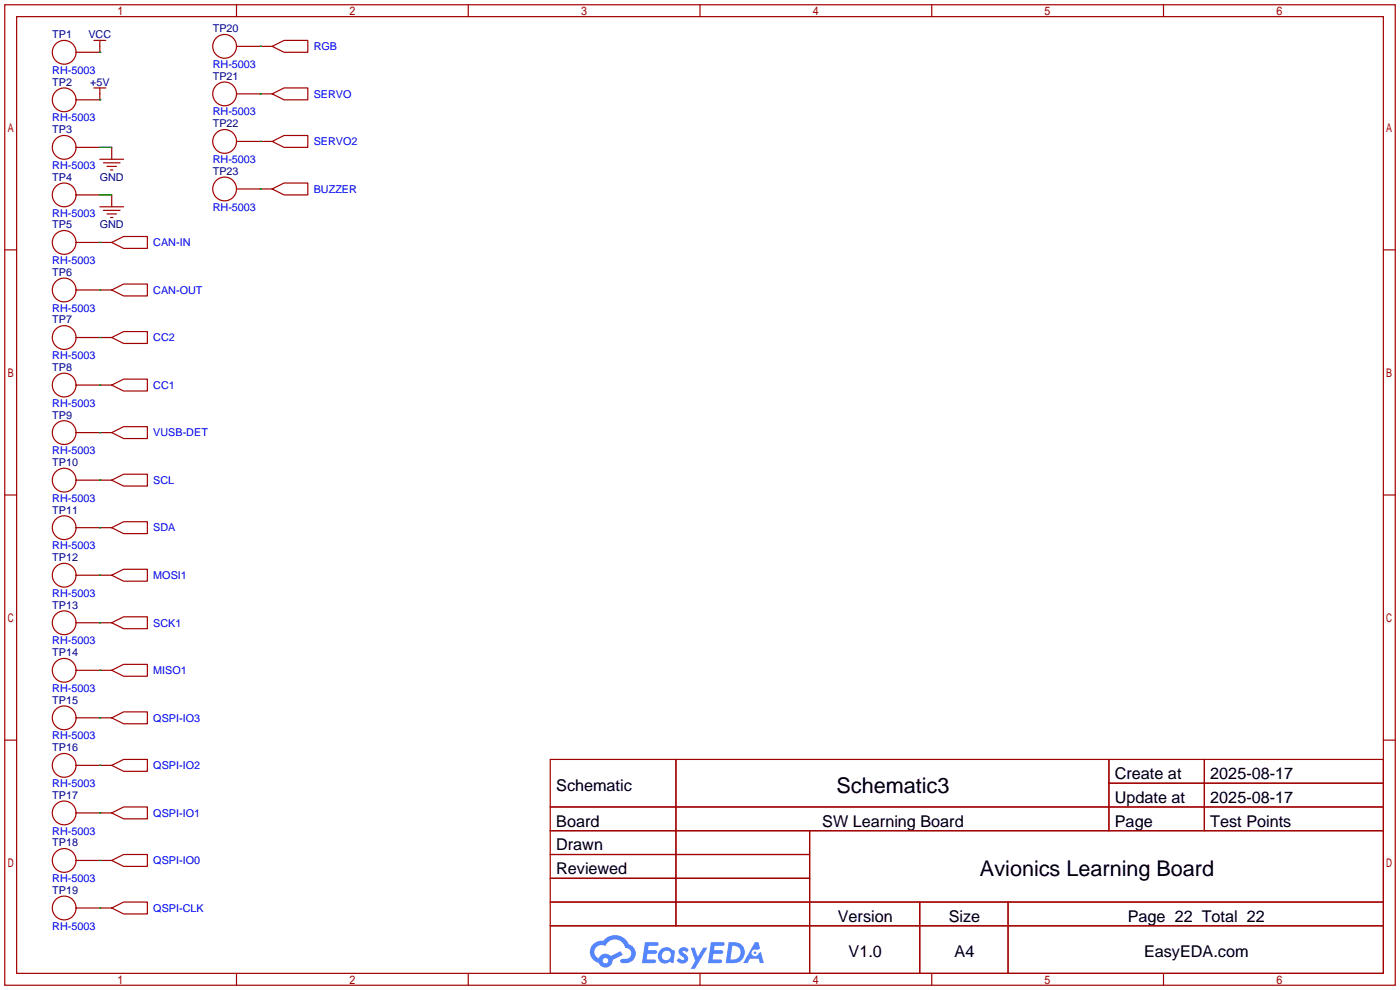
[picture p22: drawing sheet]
<svg xmlns="http://www.w3.org/2000/svg" width="299mm" height="212mm" viewBox="0 0 299 212" stroke-linecap="round" stroke-linejoin="round" font-family="sans-serif">
<defs><g id="words">
<g font-size="4.6">
<text x="178.8" y="169.4">Schematic3</text>
<text x="209.4" y="187.2">Avionics Learning Board</text>
</g>
<g font-size="3.5">
<text x="238.3" y="166.5">Create at</text>
<text x="258.7" y="166.5">2025-08-17</text>
<text x="118.9" y="169.1">Schematic</text>
<text x="238.3" y="171.6">Update at</text>
<text x="258.7" y="171.6">2025-08-17</text>
<text x="118.9" y="176.7">Board</text>
<text x="175.7" y="176.7">SW Learning Board</text>
<text x="238.3" y="176.7">Page</text>
<text x="258.7" y="176.7">Test Points</text>
<text x="118.9" y="181.8">Drawn</text>
<text x="118.9" y="186.8">Reviewed</text>
<text x="179.1" y="197">Version</text>
<text x="202.8" y="197">Size</text>
<text x="241" y="197">Page 22 Total 22</text>
<text x="181.4" y="204.6">V1.0</text>
<text x="204" y="204.6">A4</text>
<text x="244.5" y="204.6">EasyEDA.com</text>
</g>
<g font-size="2.3" fill="#000080">
<text x="11.2" y="8.2">TP1</text>
<text x="18.9" y="8.2">VCC</text>
<text x="45.5" y="6.9">TP20</text>
<text x="45.5" y="17.1">TP21</text>
<text x="11.2" y="18.3">TP2</text>
<text x="19.3" y="18.3">+5V</text>
<text x="11.2" y="28.5">TP3</text>
<text x="45.5" y="27.2">TP22</text>
<text x="11.2" y="38.7">TP4</text>
<text x="21.3" y="38.7">GND</text>
<text x="45.5" y="37.4">TP23</text>
<text x="11.2" y="48.8">TP5</text>
<text x="21.3" y="48.8">GND</text>
<text x="11.2" y="59">TP6</text>
<text x="11.2" y="69.1">TP7</text>
<text x="11.2" y="79.3">TP8</text>
<text x="11.2" y="89.5">TP9</text>
<text x="11.2" y="99.6">TP10</text>
<text x="11.2" y="109.8">TP11</text>
<text x="11.2" y="119.9">TP12</text>
<text x="11.2" y="130.1">TP13</text>
<text x="11.2" y="140.3">TP14</text>
<text x="11.2" y="150.4">TP15</text>
<text x="11.2" y="160.6">TP16</text>
<text x="11.2" y="170.7">TP17</text>
<text x="11.2" y="180.9">TP18</text>
<text x="11.2" y="191.1">TP19</text>
</g>
<g font-size="2.3" fill="#00f">
<text x="67.1" y="10.7">RGB</text>
<text x="11.2" y="15.8">RH-5003</text>
<text x="45.5" y="14.5">RH-5003</text>
<text x="67.1" y="20.9">SERVO</text>
<text x="11.2" y="26">RH-5003</text>
<text x="45.5" y="24.7">RH-5003</text>
<text x="45.5" y="34.8">RH-5003</text>
<text x="67.1" y="31">SERVO2</text>
<text x="11.2" y="36.1">RH-5003</text>
<text x="67.1" y="41.2">BUZZER</text>
<text x="11.2" y="46.3">RH-5003</text>
<text x="45.5" y="45">RH-5003</text>
<text x="32.8" y="52.6">CAN-IN</text>
<text x="11.2" y="56.4">RH-5003</text>
<text x="32.8" y="62.8">CAN-OUT</text>
<text x="11.2" y="66.6">RH-5003</text>
<text x="11.2" y="76.8">RH-5003</text>
<text x="32.8" y="72.9">CC2</text>
<text x="32.8" y="83.1">CC1</text>
<text x="11.2" y="86.9">RH-5003</text>
<text x="32.8" y="93.3">VUSB-DET</text>
<text x="11.2" y="97.1">RH-5003</text>
<text x="11.2" y="107.2">RH-5003</text>
<text x="32.8" y="103.4">SCL</text>
<text x="32.8" y="113.6">SDA</text>
<text x="11.2" y="117.4">RH-5003</text>
<text x="32.8" y="123.7">MOSI1</text>
<text x="11.2" y="127.6">RH-5003</text>
<text x="11.2" y="137.7">RH-5003</text>
<text x="32.8" y="133.9">SCK1</text>
<text x="11.2" y="147.9">RH-5003</text>
<text x="32.8" y="144.1">MISO1</text>
<text x="32.8" y="154.2">QSPI-IO3</text>
<text x="11.2" y="158">RH-5003</text>
<text x="32.8" y="164.4">QSPI-IO2</text>
<text x="11.2" y="168.2">RH-5003</text>
<text x="11.2" y="178.4">RH-5003</text>
<text x="32.8" y="174.5">QSPI-IO1</text>
<text x="32.8" y="184.7">QSPI-IO0</text>
<text x="11.2" y="188.5">RH-5003</text>
<text x="32.8" y="194.9">QSPI-CLK</text>
<text x="11.2" y="198.7">RH-5003</text>
</g>
</g></defs>
<g fill="none" stroke="#a10000" stroke-width=".25">
<path d="M1 1h297.2v209.6h-297.2zM3.6 3.6h292.1v204.4h-292.1zM50.5 1v2.6M100.1 1v2.6M149.6 1v2.6M199.1 1v2.6M248.7 1v2.6M1 53.4h2.6M295.7 53.4h2.5M1 105.8h2.6M295.7 105.8h2.5M1 158.2h2.6"/>
<path d="M295.7 158.2h2.5M117.6 162.3h178.1v45.7h-178.1zM117.6 172.5h178.1M117.6 177.5h178.1M144.5 162.3v35.6M173 177.5v30.5M237 162.3v15.2M237 167.4h58.7M257.4 162.3v15.2M117.6 182.6h55.4M117.6 192.8h178.1M117.6 187.7h55.4"/>
<path d="M117.6 197.9h178.1M196.6 192.8v15.2M215.4 192.8v15.2M50.5 208v2.6M100.1 208v2.6M149.6 208v2.6M199.1 208v2.6M248.7 208v2.6"/>
</g>
<g fill="#5487ff">
<path d="M145.3 202.7a1.3 1.3 0 0 1 1.9 .3l-.4 .6a.54 .54 0 0 0-.9-.2l.1 .2a1.34 1.34 0 0 1 .9 1.8 1.47 1.47 0 0 1-2.3-.1l.5-.6 .8 .5a.31 .31 0 0 0 .4-.3 .31 .31 0 0 0-.3-.4 1.12 1.12 0 0 1-.7-1.8z"/>
<path d="M147.6 202.5h.9l.6 2 1.2-2h.9l-2.7 4.6h-.9l1-1.7z"/>
<path d="M137.8 201.4h1.7a1.31 1.31 0 0 1 1.2 .2 .4 .4 0 0 1-.3 .5l-1.8 .1-.1 .9h1.6a.4 .4 0 0 1 .4 .4 .4 .4 0 0 1-.5 .4h-1.6l-.2 1.2h1.4a.46 .46 0 0 1 .5 0 .46 .46 0 0 1 .1 .5l-.4 .2h-2.6z"/>
<path d="M151.9 201.4h1.7a1.32 1.32 0 0 1 1.2 .2 .39 .39 0 0 1-.3 .5l-1.8 .1-.1 .9h1.6a.4 .4 0 0 1 .4 .4 .4 .4 0 0 1-.4 .4h-1.7l-.2 1.2h1.4a.46 .46 0 0 1 .5 0 .46 .46 0 0 1 .1 .5l-.4 .2h-2.6z"/>
<path d="M161.3 201.4h.8l.3 1.3-.6 .4a.75 .75 0 0 0-1.1 .3 .75 .75 0 0 0 .5 1 .75 .75 0 0 0 .9-.7l.5-.2 .6 2.3h-.8l-.3-.9h-1.8l-.5 .9h-1z"/>
<path d="M155.7 201.4l-.6 4.4h1.5a2.27 2.27 0 0 0 2.6-2.2 2.27 2.27 0 0 0-2.7-2.2zM156.5 202.1a1.5 1.5 0 0 1 1.8 1.6 1.5 1.5 0 0 1-1.9 1.4h-.3z"/>
<path d="M141.2 203a1.6 1.6 0 0 0-.3 2.3 1.6 1.6 0 0 0 2.3 .2l.7 .3 .3-2.4-.1-.3-.5-.1a1.58 1.58 0 0 0-2.4 0zM141.8 203.5a.98 .98 0 0 1 1.6 .4 .98 .98 0 0 1-1.1 1.3 .94 .94 0 0 1-.9-.7 .94 .94 0 0 1 .4-1z"/>
<path d="M126.8 201.8a2.37 2.37 0 0 0 1.1 4 1.54 1.54 0 0 0 1.8 1 1.54 1.54 0 0 0 1.2-1.6l2.2-1.1-.5-.8-2 1a1.57 1.57 0 0 0-2.7 .5 1.5 1.5 0 0 1-.7-2.1 1.5 1.5 0 0 1 2.2-.5 2.23 2.23 0 0 1 2.3-1.4 2.23 2.23 0 0 1 2 1.8 1.16 1.16 0 0 1 1.2 1.1 1.16 1.16 0 0 1-1.1 1.2h-.7a.47 .47 0 0 0-.5 .4 .47 .47 0 0 0 .4 .5 2.17 2.17 0 0 0 2.5-.9 2.17 2.17 0 0 0-.3-2.7l-.8-.4a3.2 3.2 0 0 0-5.5-.7l-1.1 .1zM128.8 205.3a.6 .6 0 0 1 1.2 0 .6 .6 0 0 1-1.2 0z"/>
<circle cx="161.4" cy="203.6" r=".28"/>
</g>
<g fill="none" stroke="#a10000" stroke-width=".25">
<path d="M20.1 8.6h2.5M20.1 18.8h2.5M21.3 8.6v2.6h-5M21.3 18.8v2.5h-5M50.5 9.9h7.7M58.2 9.9l2.5-1.3h5.1v2.6h-5.1zM16.3 31.5h5M21.3 34h5.1M22.1 34.8h3.6M22.9 35.6h2M23.6 36.3h.5M23.9 31.5v2.5"/>
<path d="M50.5 20.1h7.7M50.5 30.2h7.7M58.2 20.1l2.5-1.3h5.1v2.5h-5.1zM58.2 30.2l2.5-1.2h5.1v2.5h-5.1zM16.3 41.7h5M16.3 51.8h7.6M21.3 44.2h5.1M22.1 45h3.6M22.9 45.7h2M23.6 46.5h.5M23.9 51.8l2.5-1.3h5.1v2.6h-5.1zM23.9 41.7v2.5"/>
<path d="M50.5 40.4h7.7M58.2 40.4l2.5-1.3h5.1v2.6h-5.1zM16.3 62h7.6M16.3 72.1h7.6M23.9 62l2.5-1.3h5.1v2.5h-5.1zM23.9 72.1l2.5-1.2h5.1v2.5h-5.1zM16.3 82.3h7.6M16.3 92.5h7.6M23.9 82.3l2.5-1.3h5.1v2.6h-5.1zM23.9 92.5l2.5-1.3h5.1v2.5h-5.1zM16.3 102.6h7.6M16.3 112.8h7.6"/>
<path d="M23.9 102.6l2.5-1.3h5.1v2.6h-5.1zM23.9 112.8l2.5-1.3h5.1v2.5h-5.1zM16.3 122.9h7.6M16.3 133.1h7.6M23.9 122.9l2.5-1.2h5.1v2.5h-5.1zM23.9 133.1l2.5-1.3h5.1v2.6h-5.1zM16.3 143.3h7.6M16.3 153.4h7.6M23.9 143.3l2.5-1.3h5.1v2.5h-5.1zM23.9 153.4l2.5-1.3h5.1v2.6h-5.1zM16.3 173.7h7.6M16.3 163.6h7.6"/>
<path d="M23.9 173.7l2.5-1.2h5.1v2.5h-5.1zM23.9 163.6l2.5-1.3h5.1v2.5h-5.1zM16.3 183.9h7.6M16.3 194.1h7.6M23.9 183.9l2.5-1.3h5.1v2.6h-5.1zM23.9 194.1l2.5-1.3h5.1v2.5h-5.1z"/>
<circle cx="13.7" cy="11.2" r="2.54"/>
<circle cx="48" cy="9.9" r="2.54"/>
<circle cx="13.7" cy="31.5" r="2.54"/>
<circle cx="13.7" cy="21.3" r="2.54"/>
<circle cx="48" cy="30.2" r="2.54"/>
<circle cx="48" cy="20.1" r="2.54"/>
<circle cx="13.7" cy="41.7" r="2.54"/>
<circle cx="13.7" cy="51.8" r="2.54"/>
<circle cx="48" cy="40.4" r="2.54"/>
<circle cx="13.7" cy="72.1" r="2.54"/>
<circle cx="13.7" cy="62" r="2.54"/>
<circle cx="13.7" cy="92.5" r="2.54"/>
<circle cx="13.7" cy="82.3" r="2.54"/>
<circle cx="13.7" cy="112.8" r="2.54"/>
<circle cx="13.7" cy="102.6" r="2.54"/>
<circle cx="13.7" cy="122.9" r="2.54"/>
<circle cx="13.7" cy="133.1" r="2.54"/>
<circle cx="13.7" cy="143.3" r="2.54"/>
<circle cx="13.7" cy="153.4" r="2.54"/>
<circle cx="13.7" cy="173.7" r="2.54"/>
<circle cx="13.7" cy="163.6" r="2.54"/>
<circle cx="13.7" cy="194.1" r="2.54"/>
<circle cx="13.7" cy="183.9" r="2.54"/>
</g>
<g fill="none" stroke="#008700" stroke-width=".25">
<path d="M21.3 11.2h.1M55.6 9.9h.1M21.3 21.3h.1M21.3 31.5h2.6M55.6 20.1h.1M55.6 30.2h.1M21.3 51.8h.1M21.3 41.7h2.6M55.6 40.4h.1M21.3 62h.1M21.3 72.1h.1M21.3 92.5h.1"/>
<path d="M21.3 82.3h.1M21.3 102.6h.1M21.3 112.8h.1M21.3 122.9h.1M21.3 133.1h.1M21.3 143.3h.1M21.3 153.4h.1M21.3 163.6h.1M21.3 173.7h.1M21.3 183.9h.1M21.3 194.1h.1"/>
</g>
<use href="#words"/>
</svg>
